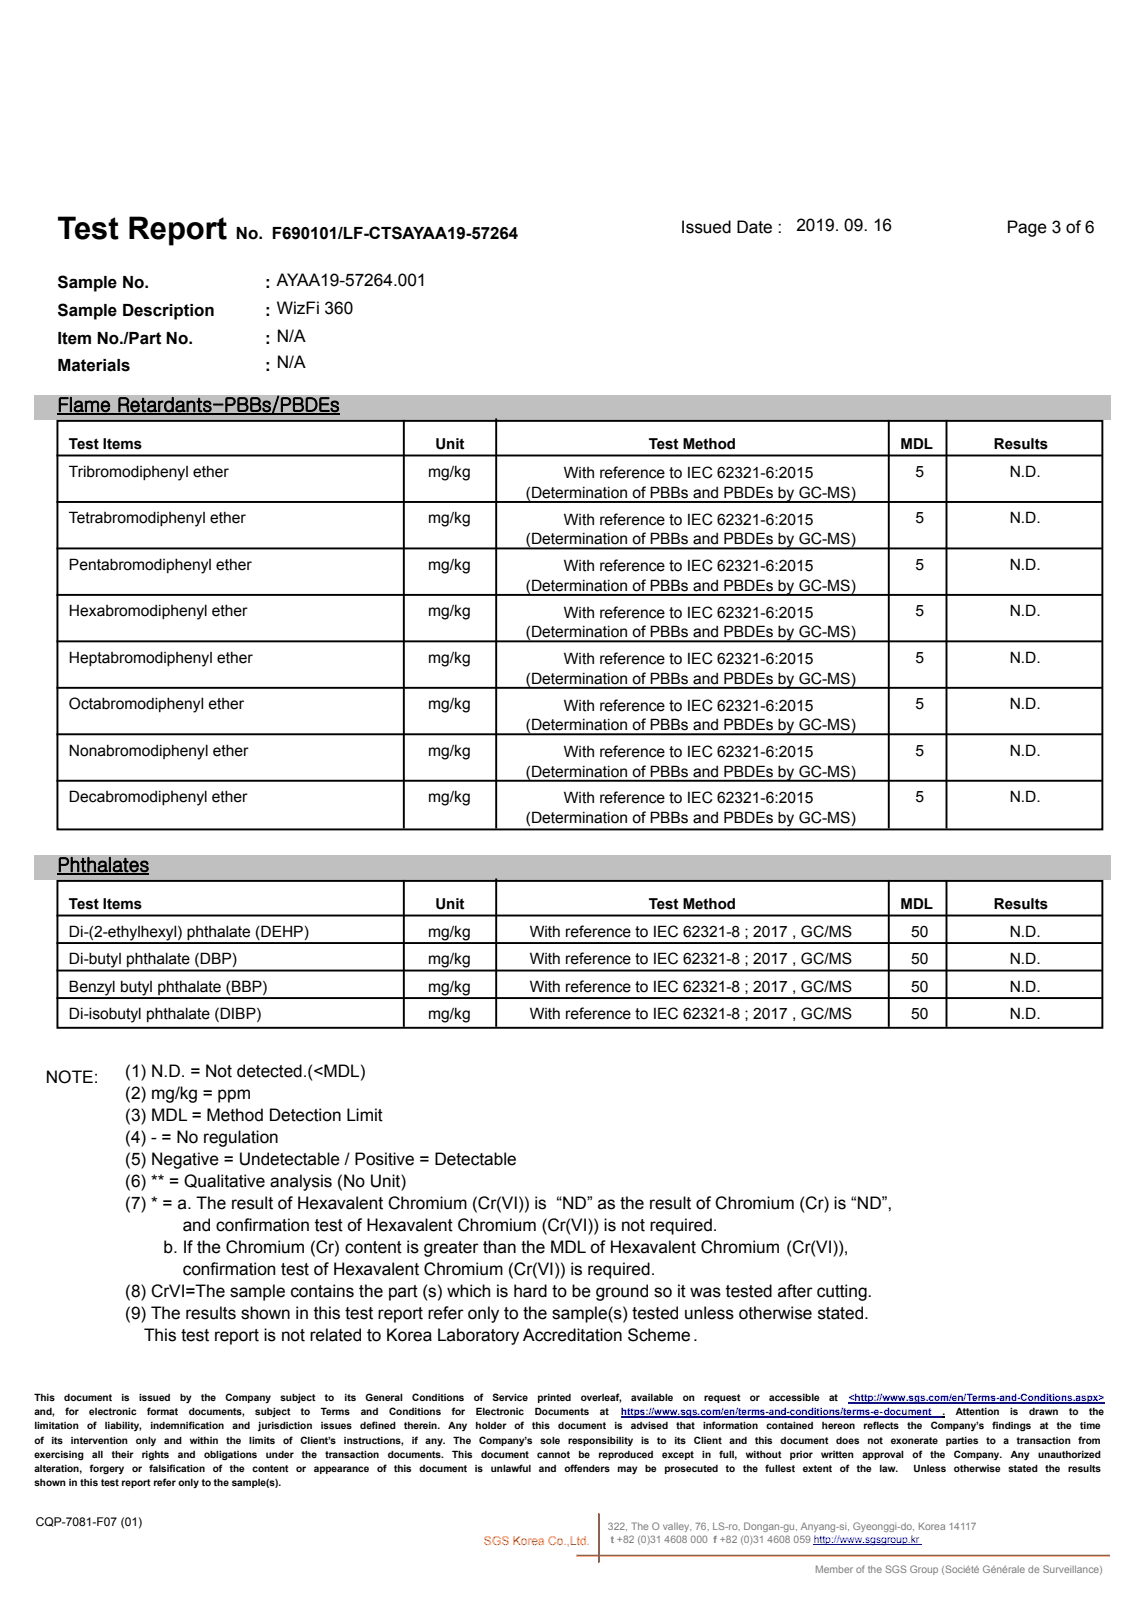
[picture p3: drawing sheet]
<svg xmlns="http://www.w3.org/2000/svg" width="210mm" height="297mm" viewBox="0 0 210 297" stroke-linecap="round" stroke-linejoin="round" font-family="sans-serif">
<defs><g id="words">
<text font-size="5.7" x="10.5" y="43.9">Test Report</text>
<g font-size="3.5">
<text x="10.5" y="75.4">Flame Retardants-PBBs/PBDEs</text>
<text x="10.5" y="159.8">Phthalates</text>
</g>
<g font-size="3.2">
<text x="124.8" y="42.7">Issued Date :</text>
<text x="146" y="42.4">2019. 09. 16</text>
<text x="184.6" y="42.7">Page 3 of 6</text>
<text x="23" y="197.5">(1) N.D. = Not detected.(&lt;MDL)</text>
<text x="8.4" y="198.5">NOTE:</text>
<text x="23" y="201.6">(2) mg/kg = ppm</text>
<text x="23" y="205.6">(3) MDL = Method Detection Limit</text>
<text x="23" y="209.6">(4) - = No regulation</text>
<text x="23" y="213.6">(5) Negative = Undetectable / Positive = Detectable</text>
<text x="23" y="217.6">(6) ** = Qualitative analysis (No Unit)</text>
<text x="23" y="221.7">(7) * = a. The result of Hexavalent Chromium (Cr(VI)) is “ND” as the result of Chromium (Cr) is “ND”,</text>
<text x="33.5" y="225.7">and confirmation test of Hexavalent Chromium (Cr(VI)) is not required.</text>
<text x="30" y="229.7">b. If the Chromium (Cr) content is greater than the MDL of Hexavalent Chromium (Cr(VI)),</text>
<text x="33.5" y="233.7">confirmation test of Hexavalent Chromium (Cr(VI)) is required.</text>
<text x="23" y="237.8">(8) CrVI=The sample contains the part (s) which is hard to be ground so it was tested after cutting.</text>
<text x="23" y="241.8">(9) The results shown in this test report refer only to the sample(s) tested unless otherwise stated.</text>
<text x="26.4" y="245.8">This test report is not related to Korea Laboratory Accreditation Scheme.</text>
</g>
<g font-size="3.1">
<text x="43.3" y="43.9">No. F690101/LF-CTSAYAA19-57264</text>
<text x="10.5" y="52.8">Sample No.</text>
<text x="48.6" y="52.8">: AYAA19-57264.001</text>
<text x="10.5" y="58">Sample Description</text>
<text x="48.6" y="58">: WizFi 360</text>
<text x="10.5" y="63.1">Item No./Part No.</text>
<text x="48.6" y="63.1">: N/A</text>
<text x="10.5" y="67.9">Materials</text>
<text x="48.6" y="67.9">: N/A</text>
</g>
<g font-size="2.9">
<text x="12.6" y="87.4">Tribromodiphenyl ether</text>
<text x="78.5" y="87.4">mg/kg</text>
<text x="103.4" y="87.7">With reference to IEC 62321-6:2015</text>
<text x="167.9" y="87.4">5</text>
<text x="185.1" y="87.4">N.D.</text>
<text x="12.6" y="96">Tetrabromodiphenyl ether</text>
<text x="78.5" y="96">mg/kg</text>
<text x="96.4" y="91.3">(Determination of PBBs and PBDEs by GC-MS)</text>
<text x="167.9" y="96">5</text>
<text x="185.1" y="96">N.D.</text>
<text x="96.4" y="99.8">(Determination of PBBs and PBDEs by GC-MS)</text>
<text x="103.4" y="96.2">With reference to IEC 62321-6:2015</text>
<text x="12.6" y="104.5">Pentabromodiphenyl ether</text>
<text x="78.5" y="104.5">mg/kg</text>
<text x="103.4" y="104.7">With reference to IEC 62321-6:2015</text>
<text x="167.9" y="104.5">5</text>
<text x="185.1" y="104.5">N.D.</text>
<text x="12.6" y="113">Hexabromodiphenyl ether</text>
<text x="78.5" y="113">mg/kg</text>
<text x="96.4" y="108.3">(Determination of PBBs and PBDEs by GC-MS)</text>
<text x="103.4" y="113.2">With reference to IEC 62321-6:2015</text>
<text x="167.9" y="113">5</text>
<text x="185.1" y="113">N.D.</text>
<text x="96.4" y="116.8">(Determination of PBBs and PBDEs by GC-MS)</text>
<text x="12.6" y="121.5">Heptabromodiphenyl ether</text>
<text x="78.5" y="121.5">mg/kg</text>
<text x="96.4" y="125.4">(Determination of PBBs and PBDEs by GC-MS)</text>
<text x="103.4" y="121.8">With reference to IEC 62321-6:2015</text>
<text x="167.9" y="121.5">5</text>
<text x="185.1" y="121.5">N.D.</text>
<text x="12.6" y="130">Octabromodiphenyl ether</text>
<text x="78.5" y="130">mg/kg</text>
<text x="103.4" y="130.3">With reference to IEC 62321-6:2015</text>
<text x="167.9" y="130">5</text>
<text x="185.1" y="130">N.D.</text>
<text x="96.4" y="133.9">(Determination of PBBs and PBDEs by GC-MS)</text>
<text x="12.6" y="138.6">Nonabromodiphenyl ether</text>
<text x="78.5" y="138.6">mg/kg</text>
<text x="96.4" y="142.4">(Determination of PBBs and PBDEs by GC-MS)</text>
<text x="103.4" y="138.8">With reference to IEC 62321-6:2015</text>
<text x="167.9" y="138.6">5</text>
<text x="185.1" y="138.6">N.D.</text>
<text x="12.6" y="147.1">Decabromodiphenyl ether</text>
<text x="78.5" y="147.1">mg/kg</text>
<text x="103.4" y="147.3">With reference to IEC 62321-6:2015</text>
<text x="167.9" y="147.1">5</text>
<text x="185.1" y="147.1">N.D.</text>
<text x="96.4" y="150.9">(Determination of PBBs and PBDEs by GC-MS)</text>
<text x="12.6" y="171.8">Di-(2-ethylhexyl) phthalate (DEHP)</text>
<text x="78.5" y="171.8">mg/kg</text>
<text x="97.1" y="171.8">With reference to IEC 62321-8 ; 2017 , GC/MS</text>
<text x="167.1" y="171.8">50</text>
<text x="185.1" y="171.8">N.D.</text>
<text x="12.6" y="176.8">Di-butyl phthalate (DBP)</text>
<text x="78.5" y="176.8">mg/kg</text>
<text x="97.1" y="176.8">With reference to IEC 62321-8 ; 2017 , GC/MS</text>
<text x="167.1" y="176.8">50</text>
<text x="185.1" y="176.8">N.D.</text>
<text x="12.6" y="181.9">Benzyl butyl phthalate (BBP)</text>
<text x="78.5" y="181.9">mg/kg</text>
<text x="97.1" y="181.9">With reference to IEC 62321-8 ; 2017 , GC/MS</text>
<text x="167.1" y="181.9">50</text>
<text x="185.1" y="181.9">N.D.</text>
<text x="12.6" y="186.9">Di-isobutyl phthalate (DIBP)</text>
<text x="78.5" y="186.9">mg/kg</text>
<text x="97.1" y="186.9">With reference to IEC 62321-8 ; 2017 , GC/MS</text>
<text x="167.1" y="186.9">50</text>
<text x="185.1" y="186.9">N.D.</text>
</g>
<g font-size="2.8">
<text x="12.6" y="82.3">Test Items</text>
<text x="79.8" y="82.3">Unit</text>
<text x="118.9" y="82.3">Test Method</text>
<text x="165.1" y="82.3">MDL</text>
<text x="182.2" y="82.3">Results</text>
<text x="12.6" y="166.6">Test Items</text>
<text x="79.8" y="166.6">Unit</text>
<text x="118.9" y="166.6">Test Method</text>
<text x="165.1" y="166.6">MDL</text>
<text x="182.2" y="166.6">Results</text>
</g>
<text font-size="2.2" x="6.6" y="279.8">CQP-7081-F07 (01)</text>
<text font-size="2.2" fill="#f5560a" x="88.7" y="283.3">SGS Korea Co.,Ltd.</text>
<g font-size="1.9" fill="#808080">
<text x="111.4" y="280.5">322, The O valley, 76, LS-ro, Dongan-gu, Anyang-si, Gyeonggi-do, Korea 14117</text>
<text x="149.4" y="288.4">Member of the SGS Group (Société Générale de Surveillance)</text>
</g>
<g font-size="1.8">
<text x="6.3" y="256.9">This</text>
<text x="11.8" y="256.9">document</text>
<text x="22.3" y="256.9">is</text>
<text x="25.5" y="256.9">issued</text>
<text x="33" y="256.9">by</text>
<text x="36.9" y="256.9">the</text>
<text x="41.3" y="256.9">Company</text>
<text x="51.4" y="256.9">subject</text>
<text x="59.5" y="256.9">to</text>
<text x="63.2" y="256.9">its</text>
<text x="67" y="256.9">General</text>
<text x="75.6" y="256.9">Conditions</text>
<text x="86.8" y="256.9">of</text>
<text x="90.3" y="256.9">Service</text>
<text x="98.5" y="256.9">printed</text>
<text x="106.5" y="256.9">overleaf,</text>
<text x="115.7" y="256.9">available</text>
<text x="125.2" y="256.9">on</text>
<text x="129.1" y="256.9">request</text>
<text x="137.5" y="256.9">or</text>
<text x="141" y="256.9">accessible</text>
<text x="152" y="256.9">at</text>
<text x="6.3" y="259.5">and,</text>
<text x="6.3" y="262.1">limitation</text>
<text x="12" y="259.5">for</text>
<text x="16" y="262.1">of</text>
<text x="16.4" y="259.5">electronic</text>
<text x="19.2" y="262.1">liability,</text>
<text x="27" y="259.5">format</text>
<text x="27.6" y="262.1">indemnification</text>
<text x="34.6" y="259.5">documents,</text>
<text x="42.6" y="262.1">and</text>
<text x="46.8" y="259.5">subject</text>
<text x="47.4" y="262.1">jurisdiction</text>
<text x="55.1" y="259.5">to</text>
<text x="58.8" y="262.1">issues</text>
<text x="58.8" y="259.5">Terms</text>
<text x="66" y="262.1">defined</text>
<text x="66.1" y="259.5">and</text>
<text x="71.3" y="259.5">Conditions</text>
<text x="74.1" y="262.1">therein.</text>
<text x="82.2" y="262.1">Any</text>
<text x="82.8" y="259.5">for</text>
<text x="87.2" y="262.1">holder</text>
<text x="87.2" y="259.5">Electronic</text>
<text x="94.3" y="262.1">of</text>
<text x="97.6" y="262.1">this</text>
<text x="98" y="259.5">Documents</text>
<text x="102.3" y="262.1">document</text>
<text x="110" y="259.5">at</text>
<text x="112.6" y="262.1">is</text>
<text x="115.7" y="262.1">advised</text>
<text x="124" y="262.1">that</text>
<text x="128.9" y="262.1">information</text>
<text x="140.5" y="262.1">contained</text>
<text x="150.7" y="262.1">hereon</text>
<text x="158.3" y="262.1">reflects</text>
<text x="166.3" y="262.1">the</text>
<text x="170.6" y="262.1">Company’s</text>
<text x="172.8" y="259.5">.</text>
<text x="175.2" y="259.5">Attention</text>
<text x="181.9" y="262.1">findings</text>
<text x="185.2" y="259.5">is</text>
<text x="188.7" y="259.5">drawn</text>
<text x="190.6" y="262.1">at</text>
<text x="193.7" y="262.1">the</text>
<text x="196" y="259.5">to</text>
<text x="198" y="262.1">time</text>
<text x="199.7" y="259.5">the</text>
<text x="6.3" y="264.7">of</text>
<text x="6.3" y="267.3">exercising</text>
<text x="6.3" y="269.9">alteration,</text>
<text x="9.4" y="264.7">its</text>
<text x="13" y="264.7">intervention</text>
<text x="16.5" y="269.9">forgery</text>
<text x="16.9" y="267.3">all</text>
<text x="20.5" y="267.3">their</text>
<text x="24.2" y="269.9">or</text>
<text x="24.9" y="264.7">only</text>
<text x="26" y="267.3">rights</text>
<text x="27.4" y="269.9">falsification</text>
<text x="30.1" y="264.7">and</text>
<text x="32.6" y="267.3">and</text>
<text x="34.8" y="264.7">within</text>
<text x="37.4" y="267.3">obligations</text>
<text x="39" y="269.9">of</text>
<text x="41.5" y="264.7">the</text>
<text x="42.1" y="269.9">the</text>
<text x="45.7" y="264.7">limits</text>
<text x="46.3" y="269.9">content</text>
<text x="48.7" y="267.3">under</text>
<text x="51.9" y="264.7">of</text>
<text x="54.3" y="269.9">or</text>
<text x="55.1" y="264.7">Client’s</text>
<text x="55.4" y="267.3">the</text>
<text x="57.5" y="269.9">appearance</text>
<text x="59.6" y="267.3">transaction</text>
<text x="63" y="264.7">instructions,</text>
<text x="69.1" y="269.9">of</text>
<text x="71.1" y="267.3">documents.</text>
<text x="72.2" y="269.9">this</text>
<text x="75.5" y="264.7">if</text>
<text x="76.9" y="269.9">document</text>
<text x="78" y="264.7">any.</text>
<text x="82.9" y="267.3">This</text>
<text x="83.1" y="264.7">The</text>
<text x="87" y="269.9">is</text>
<text x="87.8" y="264.7">Company’s</text>
<text x="88.2" y="267.3">document</text>
<text x="90" y="269.9">unlawful</text>
<text x="98.5" y="267.3">cannot</text>
<text x="98.8" y="269.9">and</text>
<text x="99.1" y="264.7">sole</text>
<text x="103.5" y="269.9">offenders</text>
<text x="104.2" y="264.7">responsibility</text>
<text x="106" y="267.3">be</text>
<text x="109.7" y="267.3">reproduced</text>
<text x="113.2" y="269.9">may</text>
<text x="117.5" y="264.7">is</text>
<text x="118.3" y="269.9">be</text>
<text x="120.5" y="264.7">to</text>
<text x="121.4" y="267.3">except</text>
<text x="121.8" y="269.9">prosecuted</text>
<text x="123.6" y="264.7">its</text>
<text x="127.2" y="264.7">Client</text>
<text x="128.7" y="267.3">in</text>
<text x="131.9" y="267.3">full,</text>
<text x="133.1" y="269.9">to</text>
<text x="133.7" y="264.7">and</text>
<text x="136.2" y="269.9">the</text>
<text x="136.7" y="267.3">without</text>
<text x="138.4" y="264.7">this</text>
<text x="140.4" y="269.9">fullest</text>
<text x="143.1" y="264.7">document</text>
<text x="144.8" y="267.3">prior</text>
<text x="147.1" y="269.9">extent</text>
<text x="150.5" y="267.3">written</text>
<text x="153.3" y="264.7">does</text>
<text x="153.9" y="269.9">of</text>
<text x="157.1" y="269.9">the</text>
<text x="158.1" y="267.3">approval</text>
<text x="159" y="264.7">not</text>
<text x="161.2" y="269.9">law.</text>
<text x="163.3" y="264.7">exonerate</text>
<text x="167.3" y="267.3">of</text>
<text x="167.5" y="269.9">Unless</text>
<text x="170.6" y="267.3">the</text>
<text x="173.4" y="264.7">parties</text>
<text x="174.9" y="267.3">Company.</text>
<text x="174.9" y="269.9">otherwise</text>
<text x="180.8" y="264.7">to</text>
<text x="184" y="264.7">a</text>
<text x="184.9" y="269.9">stated</text>
<text x="185.3" y="267.3">Any</text>
<text x="186.4" y="264.7">transaction</text>
<text x="190.3" y="267.3">unauthorized</text>
<text x="191.7" y="269.9">the</text>
<text x="195.8" y="269.9">results</text>
<text x="197.7" y="264.7">from</text>
<text x="6.3" y="272.5">shown in this test report refer only to the sample(s).</text>
</g>
<g font-size="1.8" fill="#00f">
<text x="155.6" y="256.9">&lt;http://www.sgs.com/en/Terms-and-Conditions.aspx&gt;</text>
<text x="113.8" y="259.5">https://www.sgs.com/en/terms-and-conditions/terms-e-document</text>
</g>
<text font-size="1.8" fill="#808080" x="112" y="283">t +82 (0)31 4608 000 f +82 (0)31 4608 059 http://www.sgsgroup.kr</text>
</g></defs>
<g fill="#c0c0c0">
<path d="M6.3 72.4h197.4v4.5h-197.4z"/>
<path d="M6.3 156.8h197.4v4.5h-197.4z"/>
</g>
<g fill="none" stroke="#000" stroke-width=".35">
<path d="M10.5 77.2h191.6v74.9h-191.6zM74 77.2v74.5M91 76.9v74.8M162.9 77.2v74.5M173.5 77.2v74.5M10.5 92h191.3M10.5 83.5h191.3M10.5 117.6h191.3M10.5 109.1h191.3M10.5 100.6h191.3M10.5 134.6h191.3M10.5 126.1h191.3"/>
<path d="M10.5 143.2h191.3M10.5 161.5h191.6v27h-191.6zM10.5 178h191.3M10.5 172.9h191.3M10.5 167.9h191.3M74 161.5v26.6M91 161.3v26.8M162.9 161.5v26.6M173.5 161.5v26.6M10.5 183h191.3"/>
</g>
<path d="M10.5 75.9h51.8M10.5 160.2h16.9" fill="none" stroke="#000" stroke-width=".23"/>
<path d="M113.8 259.8h59M155.6 257.2h46.9" fill="none" stroke="#00f" stroke-width=".19"/>
<path d="M172.8 259.7h.5v.2h-.5zM202.5 257.1l.1 .2z" fill="#000"/>
<path d="M109.8 277.6v8.8M105.8 285.2h97.5" fill="none" stroke="#f5560a" stroke-width=".35"/>
<path d="M149.2 283.3h19.9" fill="none" stroke="#00f" stroke-width=".18"/>
<path d="M77.2 281.1h31.1v3.9h-31.1z" fill="#fff"/>
<use href="#words"/>
</svg>
